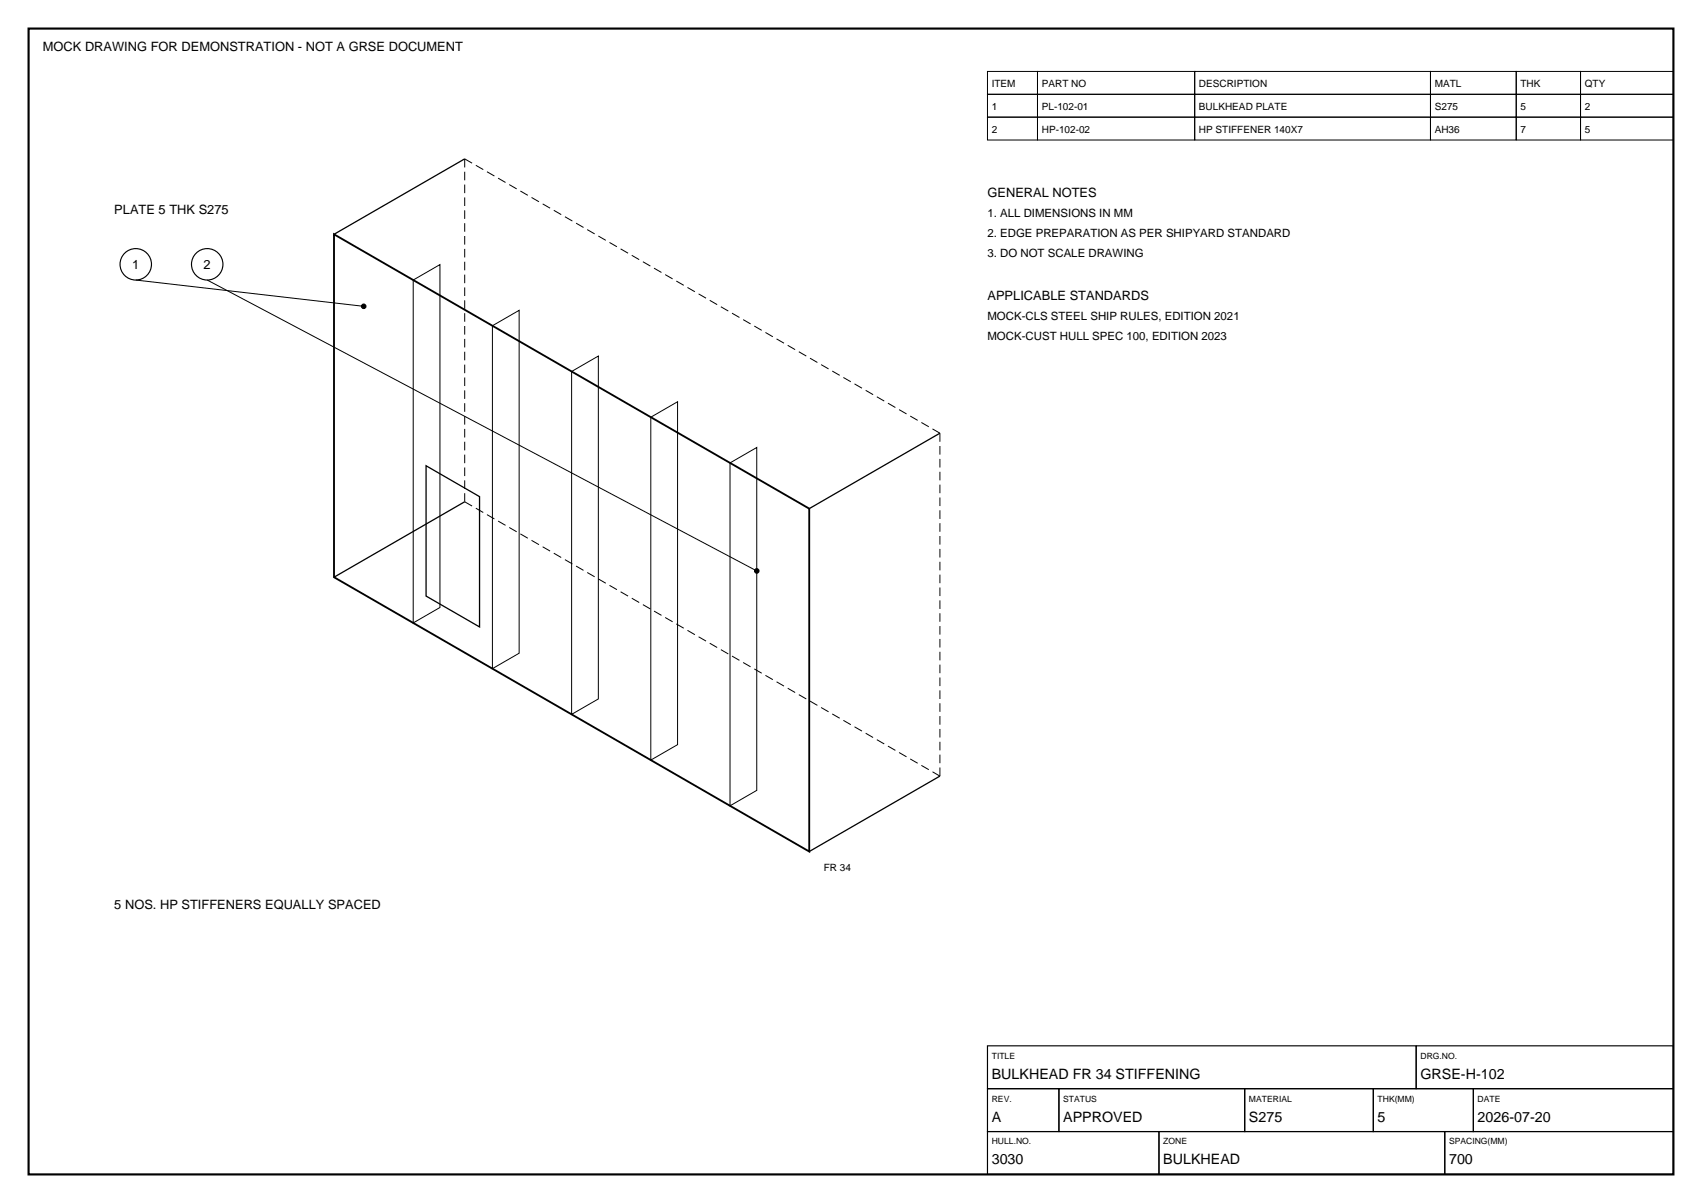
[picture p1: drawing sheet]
<svg xmlns="http://www.w3.org/2000/svg" width="420mm" height="297mm" viewBox="0 0 420 297" stroke-linecap="round" stroke-linejoin="round" font-family="sans-serif">
<defs><g id="words">
<g font-size="3.5">
<text x="244.8" y="266.3">BULKHEAD FR 34 STIFFENING</text>
<text x="350.7" y="266.3">GRSE-H-102</text>
<text x="244.8" y="276.9">A</text>
<text x="262.5" y="276.9">APPROVED</text>
<text x="308.3" y="276.9">S275</text>
<text x="340.1" y="276.9">5</text>
<text x="364.8" y="276.9">2026-07-20</text>
<text x="244.8" y="287.5">3030</text>
<text x="287.2" y="287.5">BULKHEAD</text>
<text x="357.7" y="287.5">700</text>
</g>
<g font-size="3.2">
<text x="10.6" y="12.7">MOCK DRAWING FOR DEMONSTRATION - NOT A GRSE DOCUMENT</text>
<text x="28.2" y="52.9">PLATE 5 THK S275</text>
<text x="243.8" y="48.7">GENERAL NOTES</text>
<text x="32.6" y="66.3">1</text>
<text x="50.3" y="66.3">2</text>
<text x="243.8" y="74.1">APPLICABLE STANDARDS</text>
<text x="28.2" y="224.4">5 NOS. HP STIFFENERS EQUALLY SPACED</text>
</g>
<g font-size="2.8">
<text x="243.8" y="53.6">1. ALL DIMENSIONS IN MM</text>
<text x="243.8" y="58.6">2. EDGE PREPARATION AS PER SHIPYARD STANDARD</text>
<text x="243.8" y="63.5">3. DO NOT SCALE DRAWING</text>
<text x="243.8" y="79">MOCK-CLS STEEL SHIP RULES, EDITION 2021</text>
<text x="243.8" y="84">MOCK-CUST HULL SPEC 100, EDITION 2023</text>
</g>
<g font-size="2.5">
<text x="244.8" y="21.5">ITEM</text>
<text x="257.2" y="21.5">PART NO</text>
<text x="296" y="21.5">DESCRIPTION</text>
<text x="354.2" y="21.5">MATL</text>
<text x="375.4" y="21.5">THK</text>
<text x="391.2" y="21.5">QTY</text>
<text x="244.8" y="27.2">1</text>
<text x="257.2" y="27.2">PL-102-01</text>
<text x="296" y="27.2">BULKHEAD PLATE</text>
<text x="354.2" y="27.2">S275</text>
<text x="375.4" y="27.2">5</text>
<text x="391.2" y="27.2">2</text>
<text x="244.8" y="32.8">2</text>
<text x="257.2" y="32.8">HP-102-02</text>
<text x="296" y="32.8">HP STIFFENER 140X7</text>
<text x="354.2" y="32.8">AH36</text>
<text x="375.4" y="32.8">7</text>
<text x="391.2" y="32.8">5</text>
<text x="203.4" y="215.1">FR 34</text>
</g>
<g font-size="2.1">
<text x="244.8" y="261.4">TITLE</text>
<text x="350.7" y="261.4">DRG.NO.</text>
<text x="244.8" y="272">REV.</text>
<text x="262.5" y="272">STATUS</text>
<text x="308.3" y="272">MATERIAL</text>
<text x="340.1" y="272">THK(MM)</text>
<text x="364.8" y="272">DATE</text>
<text x="244.8" y="282.6">HULL.NO.</text>
<text x="287.2" y="282.6">ZONE</text>
<text x="357.7" y="282.6">SPACING(MM)</text>
</g>
</g></defs>
<path d="M7.1 7.1h406v282.9h-406z" fill="none" stroke="#000" stroke-width=".53"/>
<path d="M82.5 57.9l117.3 67.7v84.7l-117.3-67.8z" fill="none" stroke="#000" stroke-width=".46"/>
<path d="M114.7 39.2l-32.2 18.7M105.2 115l13.2 7.6v32.2l-13.2-7.6zM232 107l-32.2 18.6M114.7 123.9l-32.2 18.6M232 191.6l-32.2 18.7" fill="none" stroke="#000" stroke-width=".32"/>
<path d="M114.7 39.2l117.3 67.8M114.7 123.9v-84.7M114.7 123.9l117.3 67.7M232 191.6v-84.6" fill="none" stroke="#000" stroke-width=".25" stroke-dasharray="2.1 1.1" stroke-linecap="butt"/>
<g fill="none" stroke="#000" stroke-width=".25">
<path d="M243.8 17.6h12.3v5.7h-12.3zM256.1 17.6h38.8v5.7h-38.8zM294.9 17.6h58.2v5.7h-58.2zM353.1 17.6h21.2v5.7h-21.2zM374.3 17.6h15.9v5.7h-15.9zM390.2 17.6h22.9v5.7h-22.9zM243.8 23.3h12.3v5.6h-12.3zM243.8 28.9h12.3v5.7h-12.3zM256.1 23.3h38.8v5.6h-38.8zM256.1 28.9h38.8v5.7h-38.8zM294.9 23.3h58.2v5.6h-58.2zM294.9 28.9h58.2v5.7h-58.2z"/>
<path d="M353.1 23.3h21.2v5.6h-21.2zM353.1 28.9h21.2v5.7h-21.2zM374.3 23.3h15.9v5.6h-15.9zM374.3 28.9h15.9v5.7h-15.9zM390.2 23.3h22.9v5.6h-22.9zM390.2 28.9h22.9v5.7h-22.9zM33.5 69.1l56.3 6.5M51.2 69.1l135.6 71.9M102 69.1l6.6-3.8v84.7l-6.6 3.8zM121.6 80.4l6.6-3.8v84.7l-6.6 3.8zM141.1 91.7l6.6-3.8v84.7l-6.6 3.8zM160.7 103l6.6-3.8v84.7l-6.6 3.8z"/>
<path d="M180.2 114.3l6.6-3.8v84.7l-6.6 3.8z"/>
</g>
<g fill="none" stroke="#000" stroke-width=".28">
<path d="M243.8 258.2h105.8v10.6h-105.8zM349.6 258.2h63.5v10.6h-63.5zM243.8 268.8h17.6v10.6h-17.6zM243.8 279.4h42.3v10.6h-42.3zM261.4 268.8h45.9v10.6h-45.9zM286.1 279.4h70.6v10.6h-70.6zM307.3 268.8h31.7v10.6h-31.7zM339 268.8h24.7v10.6h-24.7zM356.7 279.4h56.4v10.6h-56.4zM363.7 268.8h49.4v10.6h-49.4z"/>
<circle cx="33.5" cy="65.3" r="3.9"/>
<circle cx="51.2" cy="65.3" r="3.9"/>
</g>
<g fill="#000" stroke="#000" stroke-width=".25">
<circle cx="89.8" cy="75.6" r=".56"/>
<circle cx="186.8" cy="141" r=".56"/>
</g>
<use href="#words"/>
</svg>
